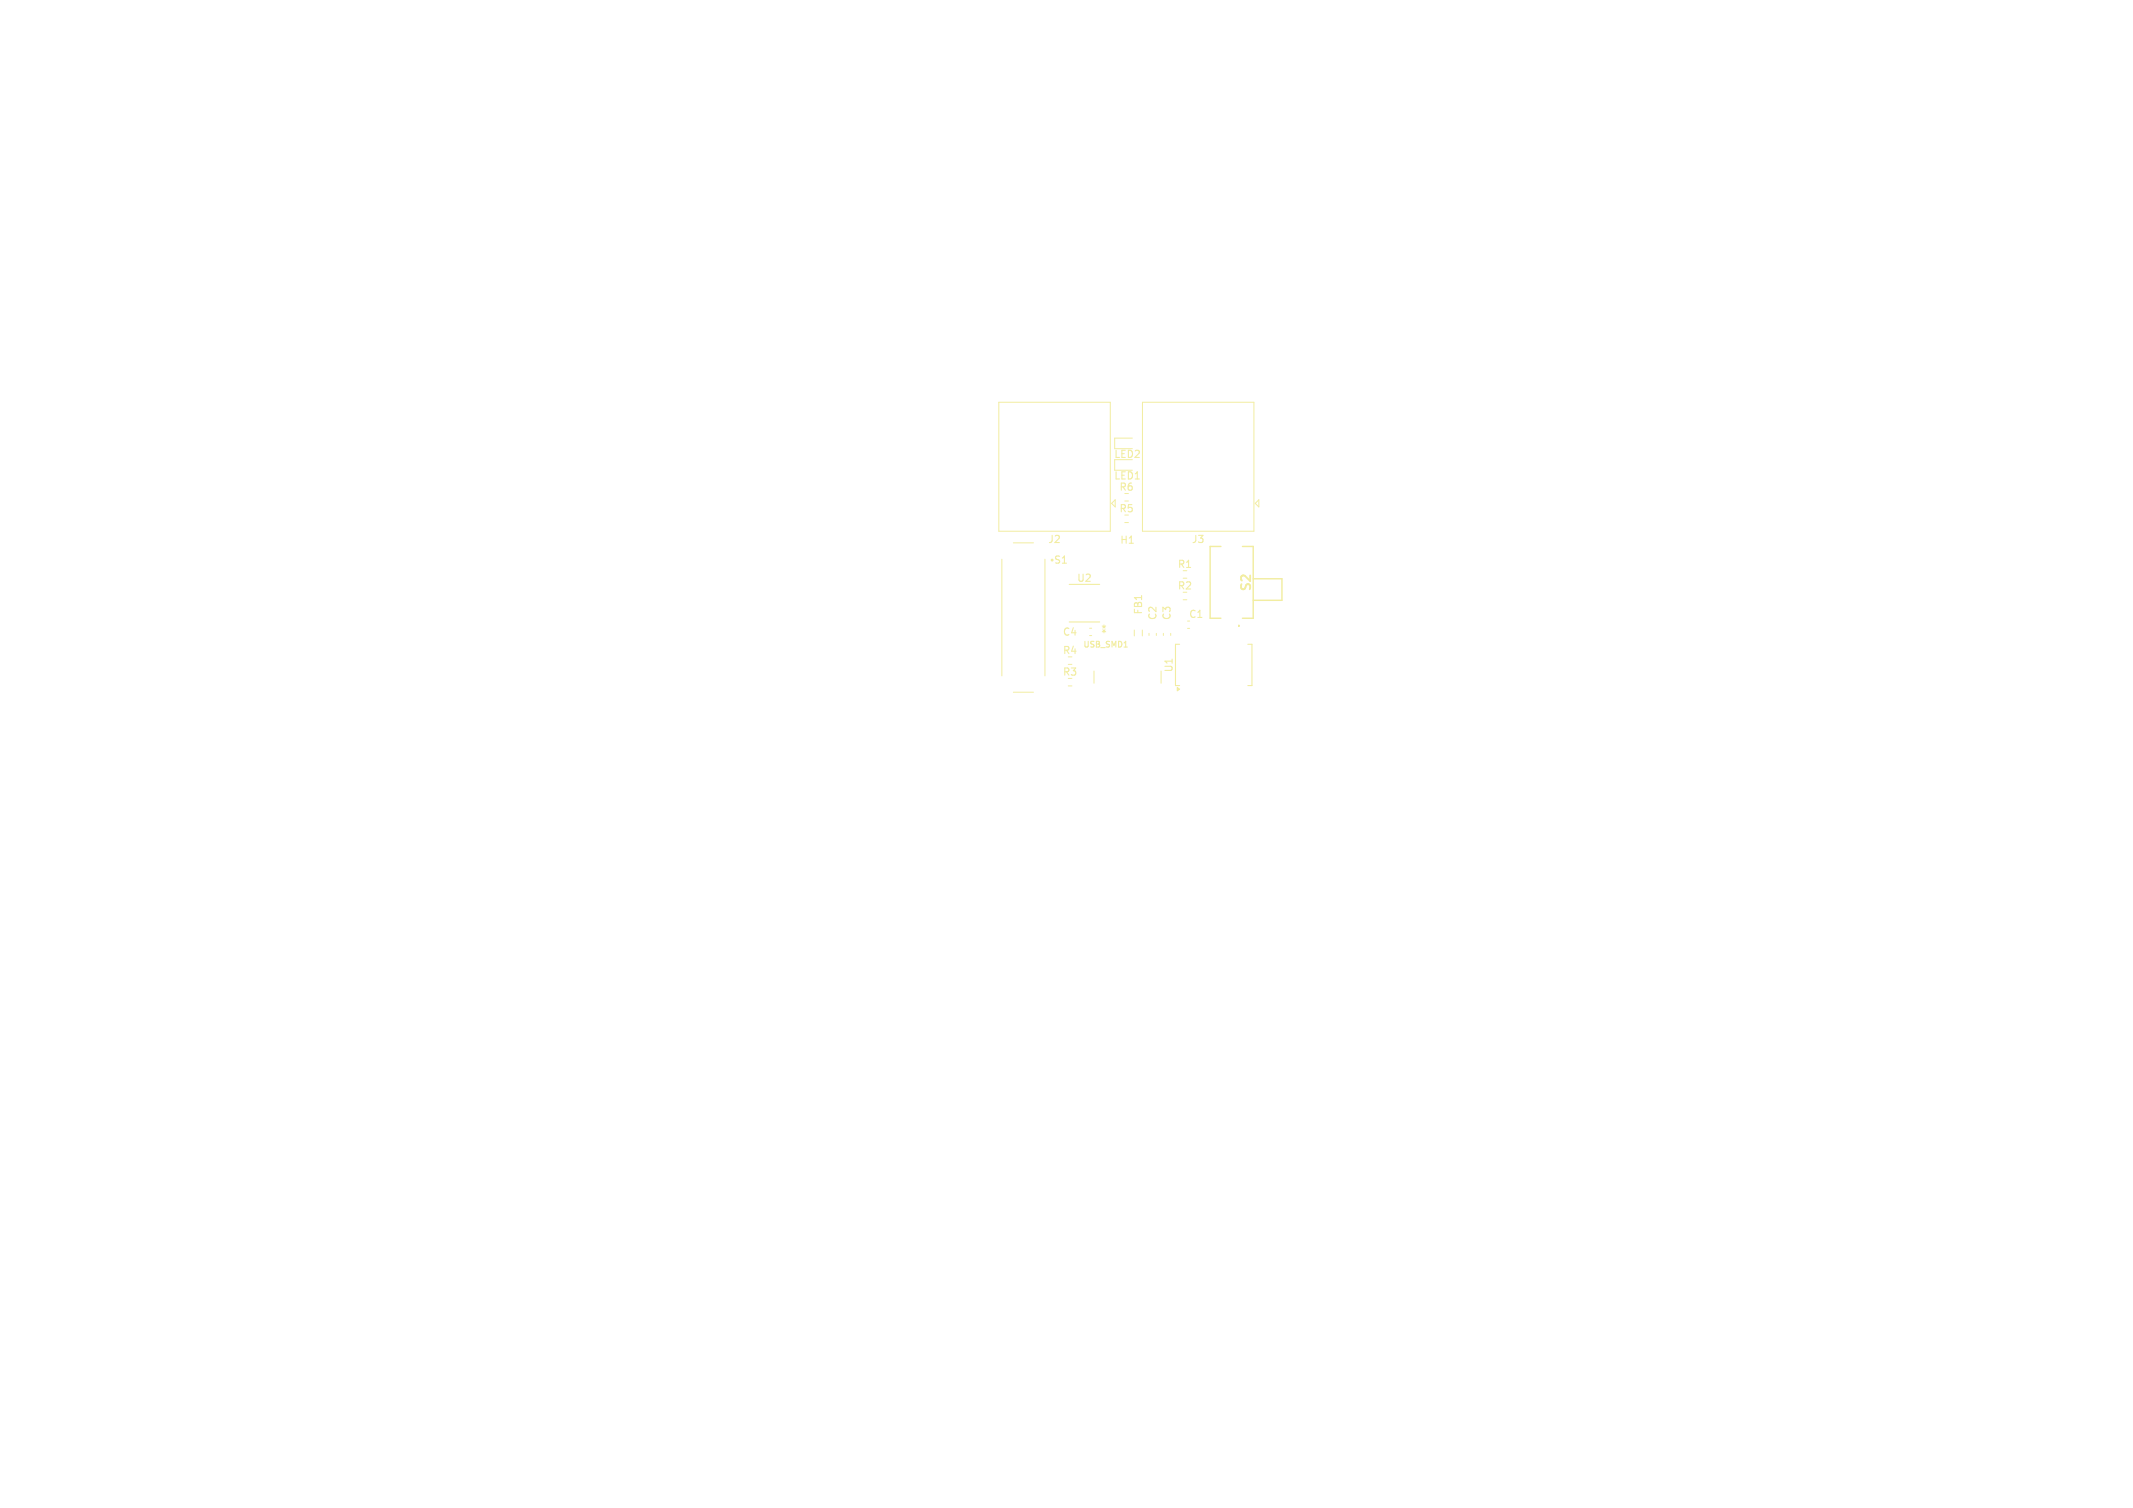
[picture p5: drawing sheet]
<svg xmlns="http://www.w3.org/2000/svg" width="297mm" height="210mm" viewBox="0 0 297 210" stroke-linecap="round" stroke-linejoin="round" font-family="sans-serif">
<defs><g id="words">
<text font-size="1.8" fill="#f2eda1" x="174.5" y="82.6" transform="rotate(-90 174.5 82.6)">S2</text>
<g font-size="1.4" fill="#f2eda1">
<text x="155" y="64">LED2</text>
<text x="155" y="67">LED1</text>
<text x="155.8" y="68.5">R6</text>
<text x="155.8" y="71.5">R5</text>
<text x="145.9" y="75.8">J2</text>
<text x="155.9" y="75.9">H1</text>
<text x="165.9" y="75.8">J3</text>
<text x="146.7" y="78.7">S1</text>
<text x="149.9" y="81.2">U2</text>
<text x="163.9" y="79.3">R1</text>
<text x="163.9" y="82.3">R2</text>
<text x="147.9" y="88.7">C4</text>
<text x="154.2" y="86.9" transform="rotate(-180 154.2 86.9)">*</text>
<text x="159.2" y="85.7" transform="rotate(-90 159.2 85.7)">FB1</text>
<text x="161.2" y="86.5" transform="rotate(-90 161.2 86.5)">C2</text>
<text x="163.2" y="86.5" transform="rotate(-90 163.2 86.5)">C3</text>
<text x="165.5" y="86.3">C1</text>
<text x="147.9" y="94.3">R3</text>
<text x="147.9" y="91.3">R4</text>
<text x="163.5" y="93.7" transform="rotate(-90 163.5 93.7)">U1</text>
</g>
<text font-size="1.1" fill="#f2eda1" x="150.7" y="90.4">USB_SMD1</text>
</g></defs>
<path d="M148.9 86.6h4.2M148.9 81.4h4.2M156.5 90.1h.5M164.3 89.7h-.6v5.8h.6M173.8 89.7h.5v5.8h-.5" fill="none" stroke="#f2eda1" stroke-width=".15"/>
<g fill="none" stroke="#f2eda1" stroke-width=".14">
<path d="M139.1 56h15.5v18h-15.5zM159.1 56h15.5v18h-15.5zM139.5 77.9v16.2M141.1 75.6h2.8M145.5 77.9v16.2M155.3 69.6v1l-.5-.5zM156.6 69.8h.5M156.6 72.8h.5M157.7 61h-2.5v1.5h2.5M157.7 64h-2.5v1.5h2.5M175.3 69.6v1l-.5-.5zM141.1 96.4h2.8"/>
<path d="M148.7 95.5h.6M148.7 92.5h.6M151.7 87.5h.3M151.7 88.5h.3M152.3 93.5v1.7M157.9 87.7v.9M159.1 87.7v.9M160 88.2v.3M161 88.2v.3M161.7 93.5v1.7M162 88.2v.3M163 88.2v.3"/>
<path d="M164.7 80.5h.6M164.7 83.5h.6M165.4 87.5h.2"/>
<circle cx="172.5" cy="87.2" r=".05"/>
</g>
<path d="M170 76.1h-1.5v10h1.5M173 76.1h1.5v10h-1.5M174.5 80.6h4v3h-4" fill="none" stroke="#f2eda1" stroke-width=".2"/>
<g fill="#f2eda1" stroke="#f2eda1" stroke-width=".14">
<path d="M163.9 95.7l.4 .3-.4 .2z"/>
<circle cx="172.5" cy="87.1" r=".05"/>
<circle cx="172.5" cy="87.2" r=".05"/>
</g>
<use href="#words"/>
</svg>
